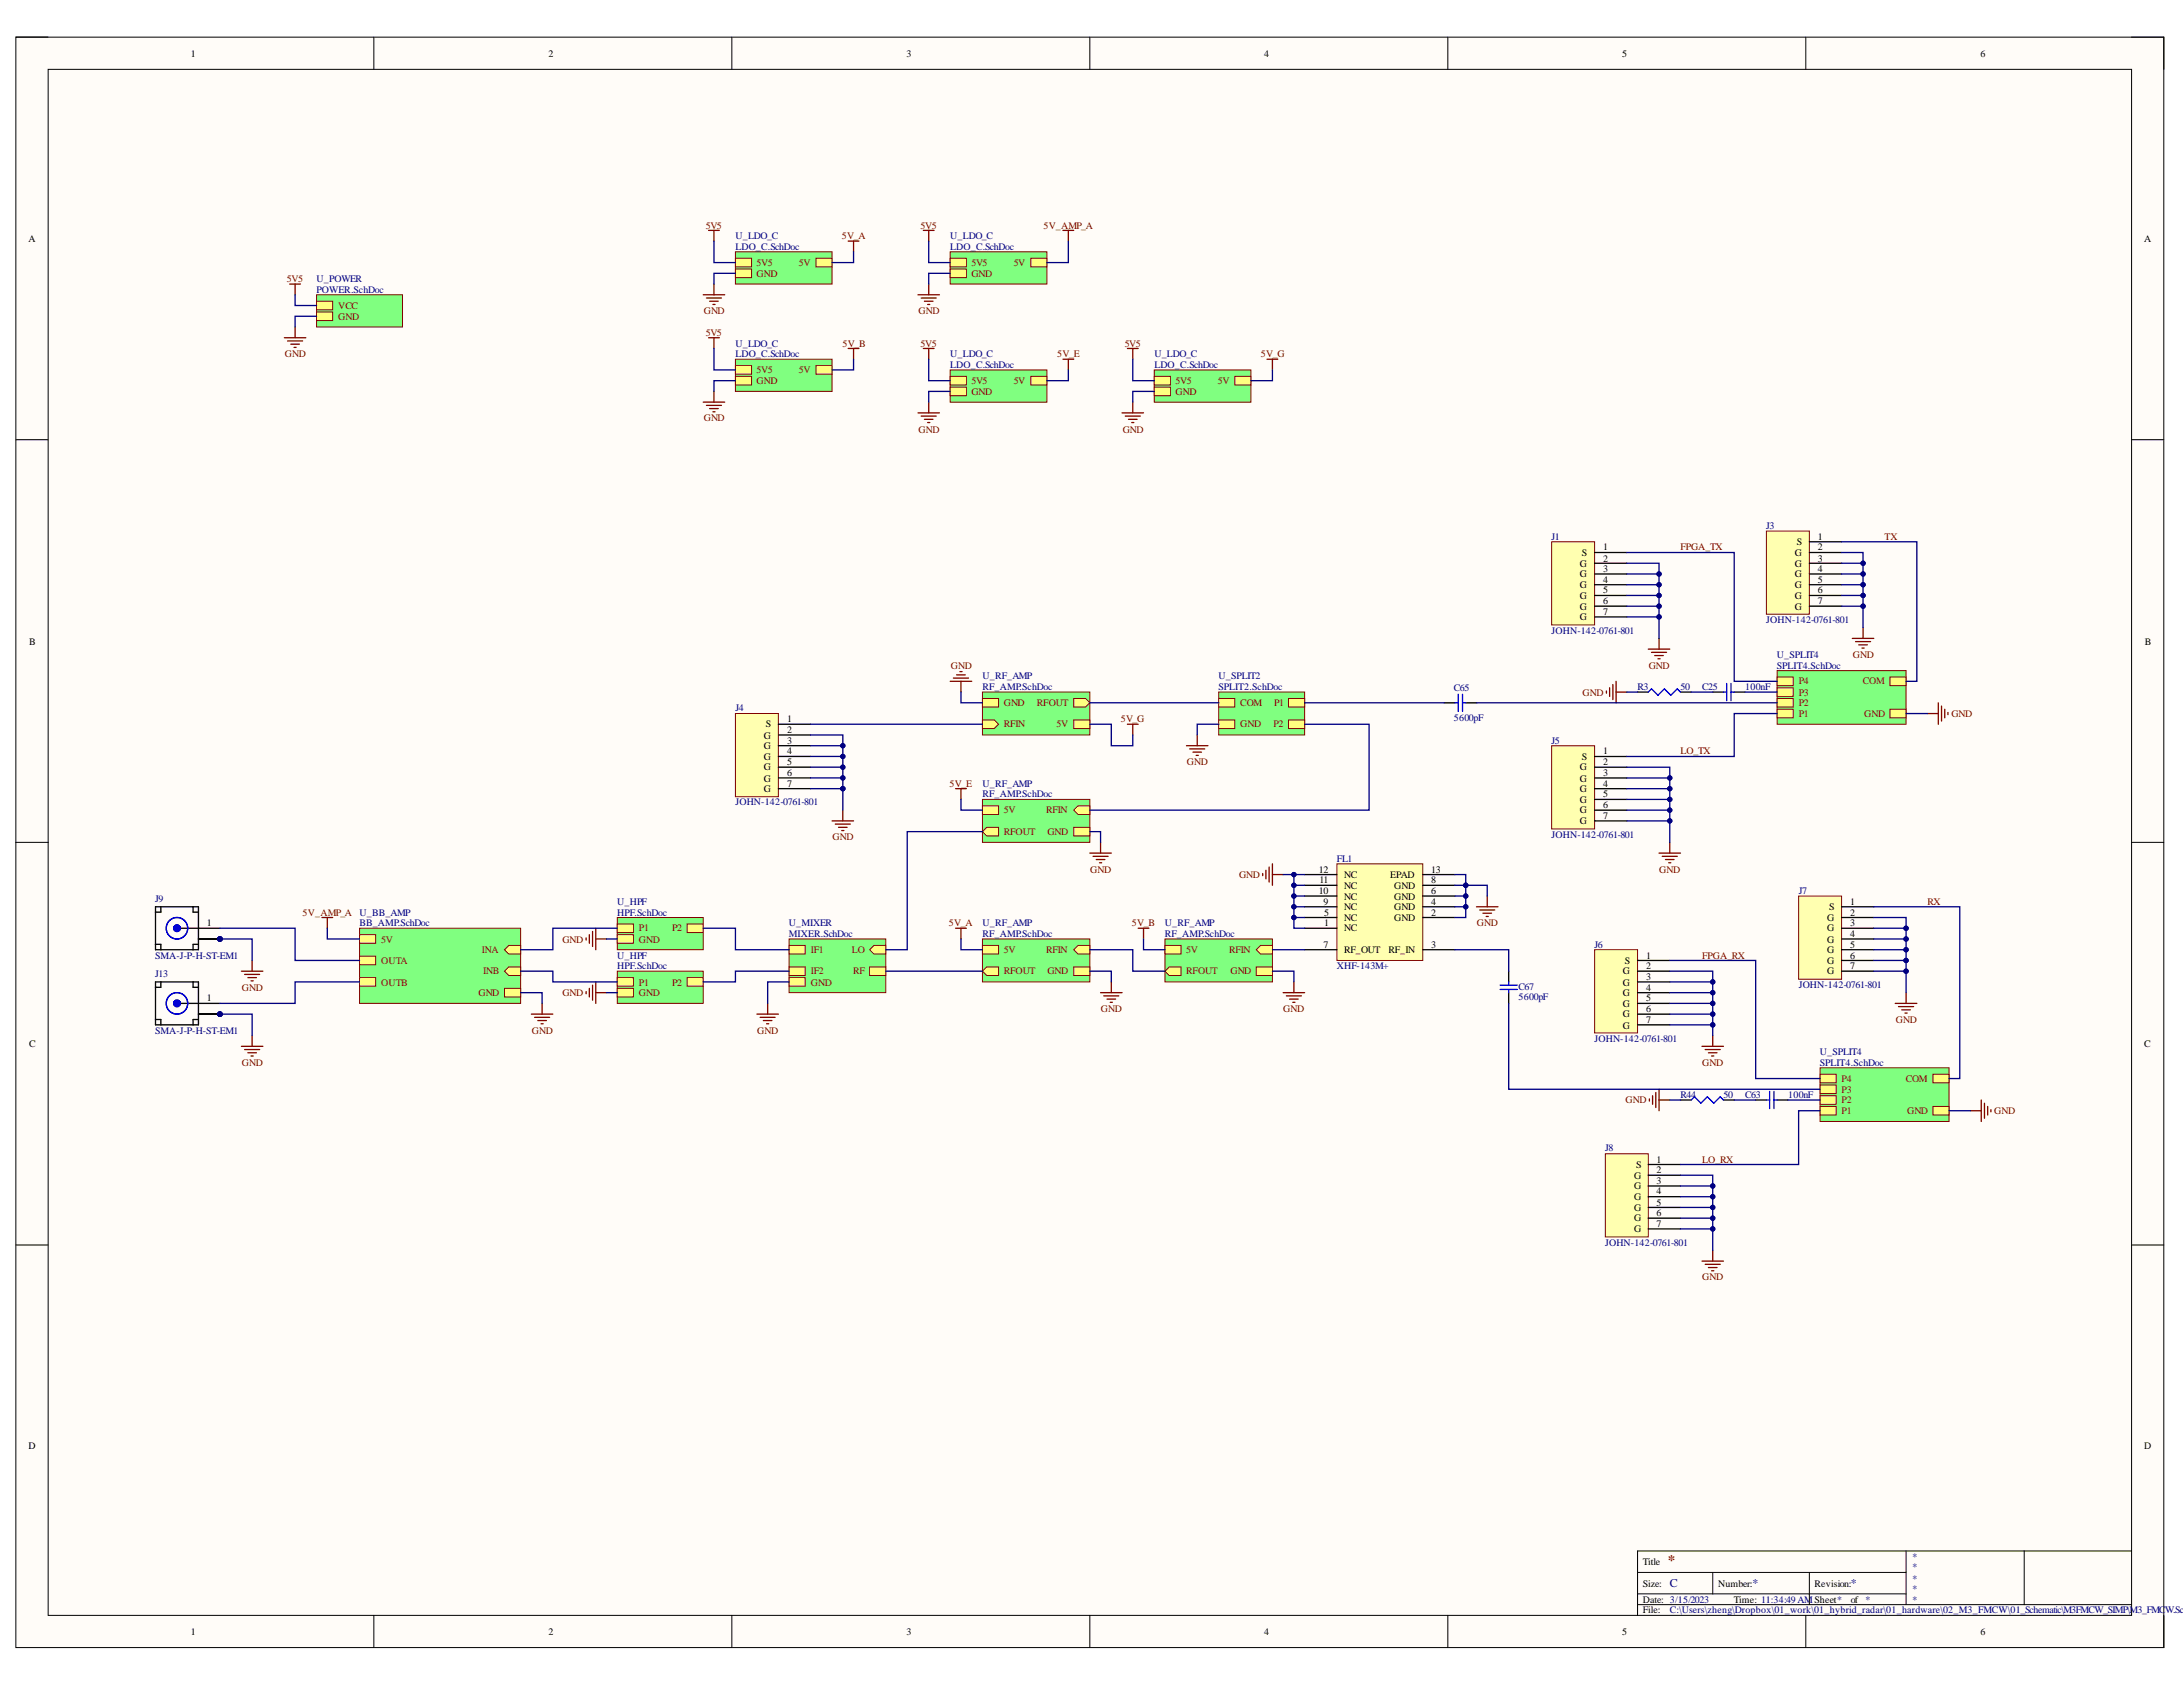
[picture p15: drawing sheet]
<svg xmlns="http://www.w3.org/2000/svg" width="279mm" height="216mm" viewBox="0 0 279 216" stroke-linecap="round" stroke-linejoin="round" font-family="sans-serif">
<defs><g id="words">
<text font-size="1.9" fill="#800000" x="213.5" y="200.3">*</text>
<g font-size="1.5" fill="#000080">
<text x="213.7" y="203.2">C</text>
<text x="224.3" y="203.2">*</text>
<text x="236.9" y="203.2">*</text>
</g>
<g font-size="1.3">
<text x="24.4" y="7.3">1</text>
<text x="70.2" y="7.3">2</text>
<text x="116" y="7.3">3</text>
<text x="161.8" y="7.3">4</text>
<text x="207.6" y="7.3">5</text>
<text x="253.5" y="7.3">6</text>
<text x="3.6" y="30.9">A</text>
<text x="274.4" y="30.9">A</text>
<text x="202.5" y="71.1">S</text>
<text x="205.2" y="70.4">1</text>
<text x="205.2" y="71.9">2</text>
<text x="229.7" y="71.1">G</text>
<text x="230" y="69.7">S</text>
<text x="232.7" y="69.1">1</text>
<text x="232.7" y="70.4">2</text>
<text x="232.7" y="71.9">3</text>
<text x="202.2" y="72.5">G</text>
<text x="202.2" y="73.9">G</text>
<text x="202.2" y="75.2">G</text>
<text x="202.2" y="76.6">G</text>
<text x="205.2" y="73.2">3</text>
<text x="205.2" y="74.6">4</text>
<text x="205.2" y="75.9">5</text>
<text x="205.2" y="77.4">6</text>
<text x="229.7" y="72.5">G</text>
<text x="229.7" y="73.9">G</text>
<text x="229.7" y="75.2">G</text>
<text x="229.7" y="76.6">G</text>
<text x="232.7" y="73.2">4</text>
<text x="232.7" y="74.6">5</text>
<text x="232.7" y="75.9">6</text>
<text x="232.7" y="77.4">7</text>
<text x="3.7" y="82.5">B</text>
<text x="202.2" y="78">G</text>
<text x="202.2" y="79.4">G</text>
<text x="205.2" y="78.7">7</text>
<text x="229.7" y="78">G</text>
<text x="274.5" y="82.5">B</text>
<text x="97.8" y="94.5">G</text>
<text x="97.8" y="95.9">G</text>
<text x="98" y="93.1">S</text>
<text x="100.7" y="92.4">1</text>
<text x="100.7" y="93.8">2</text>
<text x="100.7" y="95.2">3</text>
<text x="97.8" y="97.2">G</text>
<text x="97.8" y="98.6">G</text>
<text x="97.8" y="100">G</text>
<text x="97.8" y="101.4">G</text>
<text x="100.7" y="96.5">4</text>
<text x="100.7" y="97.9">5</text>
<text x="100.7" y="99.3">6</text>
<text x="100.7" y="100.7">7</text>
<text x="202.2" y="98.6">G</text>
<text x="202.2" y="100">G</text>
<text x="202.2" y="101.4">G</text>
<text x="202.5" y="97.2">S</text>
<text x="205.2" y="96.5">1</text>
<text x="205.2" y="97.9">2</text>
<text x="205.2" y="99.3">3</text>
<text x="205.2" y="100.7">4</text>
<text x="202.2" y="102.7">G</text>
<text x="202.2" y="104.1">G</text>
<text x="202.2" y="105.5">G</text>
<text x="205.2" y="102">5</text>
<text x="205.2" y="103.4">6</text>
<text x="205.2" y="104.8">7</text>
<text x="168.8" y="111.7">12</text>
<text x="168.9" y="113">11</text>
<text x="172" y="113.7">NC</text>
<text x="172" y="112.4">NC</text>
<text x="177.9" y="112.4">EPAD</text>
<text x="178.5" y="113.7">GND</text>
<text x="183.2" y="113">8</text>
<text x="183.2" y="111.7">13</text>
<text x="26.5" y="118.5">1</text>
<text x="168.8" y="114.4">10</text>
<text x="169.4" y="115.8">9</text>
<text x="169.5" y="117.2">5</text>
<text x="169.5" y="118.5">1</text>
<text x="172" y="116.5">NC</text>
<text x="172" y="115.1">NC</text>
<text x="172" y="117.9">NC</text>
<text x="172" y="119.2">NC</text>
<text x="178.5" y="117.9">GND</text>
<text x="178.5" y="116.5">GND</text>
<text x="178.5" y="115.1">GND</text>
<text x="183.2" y="117.2">2</text>
<text x="183.2" y="115.8">4</text>
<text x="183.2" y="114.4">6</text>
<text x="233.9" y="117.9">G</text>
<text x="233.9" y="119.2">G</text>
<text x="234.1" y="116.5">S</text>
<text x="236.8" y="115.8">1</text>
<text x="236.8" y="117.2">2</text>
<text x="236.8" y="118.5">3</text>
<text x="236.8" y="119.9">4</text>
<text x="169.4" y="121.3">7</text>
<text x="172" y="122">RF_OUT</text>
<text x="177.7" y="122">RF_IN</text>
<text x="183.2" y="121.3">3</text>
<text x="207.7" y="124.7">G</text>
<text x="208" y="123.4">S</text>
<text x="210.7" y="122.7">1</text>
<text x="210.7" y="124">2</text>
<text x="210.7" y="125.4">3</text>
<text x="233.9" y="120.6">G</text>
<text x="233.9" y="122">G</text>
<text x="233.9" y="123.4">G</text>
<text x="233.9" y="124.7">G</text>
<text x="236.8" y="121.3">5</text>
<text x="236.8" y="122.7">6</text>
<text x="236.8" y="124">7</text>
<text x="26.5" y="128.2">1</text>
<text x="207.7" y="126.1">G</text>
<text x="207.7" y="127.5">G</text>
<text x="207.7" y="128.8">G</text>
<text x="207.7" y="130.2">G</text>
<text x="207.7" y="131.6">G</text>
<text x="210.7" y="126.8">4</text>
<text x="210.7" y="128.2">5</text>
<text x="210.7" y="129.5">6</text>
<text x="210.7" y="130.9">7</text>
<text x="3.7" y="134">C</text>
<text x="274.4" y="134">C</text>
<text x="209.4" y="149.5">S</text>
<text x="212" y="148.8">1</text>
<text x="209.2" y="150.8">G</text>
<text x="209.2" y="152.2">G</text>
<text x="209.2" y="153.6">G</text>
<text x="209.2" y="155">G</text>
<text x="212" y="150.2">2</text>
<text x="212" y="151.5">3</text>
<text x="212" y="152.9">4</text>
<text x="212" y="154.3">5</text>
<text x="212" y="155.6">6</text>
<text x="209.2" y="156.3">G</text>
<text x="209.2" y="157.7">G</text>
<text x="212" y="157">7</text>
<text x="3.6" y="185.5">D</text>
<text x="274.4" y="185.5">D</text>
<text x="210.3" y="200.3">Title</text>
<text x="210.3" y="203.1">Size:</text>
<text x="219.9" y="203.1">Number:</text>
<text x="232.2" y="203.1">Revision:</text>
<text x="24.4" y="209.2">1</text>
<text x="70.2" y="209.2">2</text>
<text x="116" y="209.2">3</text>
<text x="161.8" y="209.2">4</text>
<text x="207.6" y="209.2">5</text>
<text x="210.3" y="205.1">Date: 3/15/2023</text>
<text x="210.3" y="206.5">File:</text>
<text x="221.9" y="205.1">Time: 11:34:49AM Sheet*</text>
<text x="236.9" y="205.1">of *</text>
<text x="253.5" y="209.2">6</text>
</g>
<g font-size="1.3" fill="#800000">
<text x="90.3" y="29.3">5V5</text>
<text x="117.8" y="29.3">5V5</text>
<text x="133.5" y="29.3">5V_AMP_A</text>
<text x="96.8" y="34.1">5V5</text>
<text x="96.8" y="35.4">GND</text>
<text x="102.3" y="34.1">5V</text>
<text x="107.7" y="30.6">5V_A</text>
<text x="124.3" y="34.1">5V5</text>
<text x="124.3" y="35.4">GND</text>
<text x="129.7" y="34.1">5V</text>
<text x="36.7" y="36.1">5V5</text>
<text x="43.3" y="40.9">GND</text>
<text x="43.3" y="39.6">VCC</text>
<text x="90.1" y="40.2">GND</text>
<text x="117.6" y="40.2">GND</text>
<text x="36.5" y="45.7">GND</text>
<text x="90.3" y="42.9">5V5</text>
<text x="96.8" y="47.8">5V5</text>
<text x="102.3" y="47.8">5V</text>
<text x="107.8" y="44.4">5V_B</text>
<text x="117.8" y="44.4">5V5</text>
<text x="135.3" y="45.7">5V_E</text>
<text x="143.9" y="44.4">5V5</text>
<text x="161.4" y="45.7">5V_G</text>
<text x="90.1" y="53.9">GND</text>
<text x="96.8" y="49.1">GND</text>
<text x="124.3" y="49.1">5V5</text>
<text x="124.3" y="50.6">GND</text>
<text x="129.7" y="49.1">5V</text>
<text x="150.5" y="49.1">5V5</text>
<text x="150.5" y="50.6">GND</text>
<text x="155.9" y="49.1">5V</text>
<text x="117.6" y="55.4">GND</text>
<text x="143.7" y="55.4">GND</text>
<text x="215.1" y="70.4">FPGA_TX</text>
<text x="241.2" y="69.1">TX</text>
<text x="121.7" y="85.6">GND</text>
<text x="202.6" y="89">GND</text>
<text x="211" y="85.6">GND</text>
<text x="230.2" y="89">P3</text>
<text x="230.2" y="87.6">P4</text>
<text x="237.1" y="84.2">GND</text>
<text x="238.4" y="87.6">COM</text>
<text x="128.5" y="93.1">RFIN</text>
<text x="128.5" y="90.4">GND</text>
<text x="132.7" y="90.4">RFOUT</text>
<text x="135.2" y="93.1">5V</text>
<text x="143.4" y="92.4">5V_G</text>
<text x="158.7" y="90.4">COM</text>
<text x="158.7" y="93.1">GND</text>
<text x="163" y="93.1">P2</text>
<text x="163.1" y="90.4">P1</text>
<text x="230.2" y="91.7">P1</text>
<text x="230.2" y="90.4">P2</text>
<text x="238.6" y="91.7">GND</text>
<text x="249.8" y="91.7">GND</text>
<text x="121.5" y="100.7">5V_E</text>
<text x="151.9" y="97.9">GND</text>
<text x="215.1" y="96.5">LO_TX</text>
<text x="106.6" y="107.5">GND</text>
<text x="128.5" y="104.1">5V</text>
<text x="128.5" y="106.9">RFOUT</text>
<text x="133.9" y="104.1">RFIN</text>
<text x="134.1" y="106.9">GND</text>
<text x="139.5" y="111.7">GND</text>
<text x="158.6" y="112.4">GND</text>
<text x="212.4" y="111.7">GND</text>
<text x="38.7" y="117.2">5V_AMP_A</text>
<text x="81.8" y="119.2">P1</text>
<text x="86" y="119.2">P2</text>
<text x="121.5" y="118.5">5V_A</text>
<text x="144.9" y="118.5">5V_B</text>
<text x="189" y="118.5">GND</text>
<text x="246.7" y="115.8">RX</text>
<text x="48.8" y="123.4">OUTA</text>
<text x="48.8" y="120.6">5V</text>
<text x="61.7" y="122">INA</text>
<text x="61.8" y="124.7">INB</text>
<text x="72" y="120.6">GND</text>
<text x="81.8" y="120.6">GND</text>
<text x="103.8" y="122">IF1</text>
<text x="103.8" y="124.7">IF2</text>
<text x="109" y="122">LO</text>
<text x="109.2" y="124.7">RF</text>
<text x="128.5" y="122">5V</text>
<text x="128.5" y="124.7">RFOUT</text>
<text x="133.9" y="122">RFIN</text>
<text x="134.1" y="124.7">GND</text>
<text x="151.8" y="122">5V</text>
<text x="151.8" y="124.7">RFOUT</text>
<text x="157.3" y="122">RFIN</text>
<text x="157.5" y="124.7">GND</text>
<text x="217.9" y="122.7">FPGA_RX</text>
<text x="31" y="126.8">GND</text>
<text x="48.8" y="126.1">OUTB</text>
<text x="61.2" y="127.5">GND</text>
<text x="72" y="127.5">GND</text>
<text x="81.8" y="126.1">P1</text>
<text x="81.8" y="127.5">GND</text>
<text x="86" y="126.1">P2</text>
<text x="103.8" y="126.1">GND</text>
<text x="140.9" y="129.5">GND</text>
<text x="164.2" y="129.5">GND</text>
<text x="242.6" y="130.9">GND</text>
<text x="31" y="136.4">GND</text>
<text x="68.1" y="132.3">GND</text>
<text x="96.9" y="132.3">GND</text>
<text x="217.9" y="136.4">GND</text>
<text x="208.1" y="141.2">GND</text>
<text x="235.7" y="142.6">P1</text>
<text x="235.7" y="141.2">P2</text>
<text x="235.7" y="139.8">P3</text>
<text x="235.7" y="138.5">P4</text>
<text x="243.9" y="138.5">COM</text>
<text x="244.1" y="142.6">GND</text>
<text x="255.2" y="142.6">GND</text>
<text x="217.9" y="148.8">LO_RX</text>
<text x="217.9" y="163.8">GND</text>
</g>
<g font-size="1.3" fill="#000080">
<text x="94.1" y="30.6">U_LDO_C</text>
<text x="94.1" y="32">LDO_C.SchDoc</text>
<text x="121.6" y="30.6">U_LDO_C</text>
<text x="121.6" y="32">LDO_C.SchDoc</text>
<text x="40.5" y="36.1">U_POWER</text>
<text x="40.5" y="37.5">POWER.SchDoc</text>
<text x="94.1" y="44.4">U_LDO_C</text>
<text x="94.1" y="45.7">LDO_C.SchDoc</text>
<text x="121.6" y="45.7">U_LDO_C</text>
<text x="121.6" y="47.1">LDO_C.SchDoc</text>
<text x="147.8" y="45.7">U_LDO_C</text>
<text x="147.8" y="47.1">LDO_C.SchDoc</text>
<text x="198.6" y="69.1">J1</text>
<text x="226.1" y="67.7">J3</text>
<text x="198.6" y="81.1">JOHN-142-0761-801</text>
<text x="226.1" y="79.7">JOHN-142-0761-801</text>
<text x="125.8" y="86.9">U_RF_AMP</text>
<text x="125.8" y="88.3">RF_AMP.SchDoc</text>
<text x="156" y="86.9">U_SPLIT2</text>
<text x="156" y="88.3">SPLIT2.SchDoc</text>
<text x="186.1" y="88.4">C65</text>
<text x="209.6" y="88.3">R3</text>
<text x="215.1" y="88.3">50</text>
<text x="217.9" y="88.3">C25</text>
<text x="223.4" y="88.3">100nF</text>
<text x="227.4" y="84.2">U_SPLIT4</text>
<text x="227.4" y="85.6">SPLIT4.SchDoc</text>
<text x="94.1" y="91.1">J4</text>
<text x="186.1" y="92.3">5600pF</text>
<text x="198.6" y="95.2">J5</text>
<text x="125.8" y="100.7">U_RF_AMP</text>
<text x="94.1" y="103.1">JOHN-142-0761-801</text>
<text x="125.8" y="102">RF_AMP.SchDoc</text>
<text x="198.6" y="107.2">JOHN-142-0761-801</text>
<text x="171.1" y="110.3">FL1</text>
<text x="19.9" y="115.5">J9</text>
<text x="46" y="117.2">U_BB_AMP</text>
<text x="46" y="118.5">BB_AMP.SchDoc</text>
<text x="79" y="115.8">U_HPF</text>
<text x="79" y="117.2">HPF.SchDoc</text>
<text x="101" y="118.5">U_MIXER</text>
<text x="101" y="119.9">MIXER.SchDoc</text>
<text x="125.8" y="118.5">U_RF_AMP</text>
<text x="125.8" y="119.9">RF_AMP.SchDoc</text>
<text x="149.1" y="118.5">U_RF_AMP</text>
<text x="149.1" y="119.9">RF_AMP.SchDoc</text>
<text x="230.2" y="114.4">J7</text>
<text x="19.9" y="122.7">SMA-J-P-H-ST-EM1</text>
<text x="19.9" y="125">J13</text>
<text x="79" y="122.7">U_HPF</text>
<text x="79" y="124">HPF.SchDoc</text>
<text x="171.1" y="124">XHF-143M+</text>
<text x="204.1" y="121.3">J6</text>
<text x="194.4" y="126.6">C67</text>
<text x="194.4" y="128">5600pF</text>
<text x="230.2" y="126.5">JOHN-142-0761-801</text>
<text x="19.9" y="132.3">SMA-J-P-H-ST-EM1</text>
<text x="204.1" y="133.3">JOHN-142-0761-801</text>
<text x="232.9" y="135">U_SPLIT4</text>
<text x="232.9" y="136.4">SPLIT4.SchDoc</text>
<text x="215.1" y="140.5">R44</text>
<text x="220.6" y="140.5">50</text>
<text x="223.4" y="140.5">C63</text>
<text x="228.9" y="140.5">100nF</text>
<text x="205.4" y="147.4">J8</text>
<text x="205.4" y="159.5">JOHN-142-0761-801</text>
<text x="244.7" y="199.6">*</text>
<text x="244.7" y="201">*</text>
<text x="244.7" y="202.4">*</text>
<text x="244.7" y="203.8">*</text>
<text x="213.7" y="206.5">C:\Users\zheng\Dropbox\01_work\01_hybrid_radar\01_hardware\02_M3_FMCW\01_Schematic\M3FMCW_SIMP\M3_FMC</text>
<text x="244.7" y="205.1">*</text>
<text x="277.1" y="206.5">W.SchD</text>
</g>
</g></defs>
<path d="M2 4.8h274.9v206.1h-274.9z" fill-rule="evenodd" fill="#fffcf8"/>
<path d="M2 4.8h274.9v206.1h-274.9z" fill="none" stroke="#000" stroke-width=".13"/>
<path d="M6.2 8.9h266.6v197.8h-266.6z" fill-rule="evenodd" fill="#fffcf8"/>
<g fill="none" stroke="#000" stroke-width=".13">
<path d="M2 4.7h4.2M6.2 8.9h266.6v197.8h-266.6zM47.8 4.7v4.2M93.7 4.7v4.2M139.5 4.7v4.2M185.3 4.8v4.1M231.1 4.8v4.1M272.8 4.8h4.1v4.1M2 56.3h4.2M272.8 56.3h4.1M2 107.8h4.2M272.8 107.8h4.1"/>
<path d="M2 159.3h4.2M272.8 159.3h4.1M244 198.5v6.9M259.1 198.5v6.9M272.8 198.5h-63.2v8.2M47.8 206.7v4.2M93.7 206.7v4.2M139.5 206.7v4.2M185.3 206.7v4.2M209.6 201.2h34.4M209.6 205.4h63.2M209.6 204h34.4"/>
<path d="M219.2 201.2v2.8M231.1 206.7v4.2M231.6 201.2v4.2M276.9 206.7v4.2"/>
</g>
<path d="M94.1 32.2h12.4v4.2h-12.4z" fill-rule="evenodd" fill="#80ff80"/>
<path d="M94.1 32.2h12.4v4.2h-12.4z" fill="none" stroke="#800000" stroke-width=".13"/>
<path d="M104.4 33.1h2.1v1.1h-2.1z" fill-rule="evenodd" fill="#ffff80"/>
<path d="M104.4 33.1h2.1v1.1h-2.1z" fill="none" stroke="#800000" stroke-width=".13"/>
<path d="M94.1 33.1h2.1v1.1h-2.1z" fill-rule="evenodd" fill="#ffff80"/>
<path d="M94.1 33.1h2.1v1.1h-2.1z" fill="none" stroke="#800000" stroke-width=".13"/>
<path d="M94.1 34.4h2.1v1.1h-2.1z" fill-rule="evenodd" fill="#ffff80"/>
<path d="M94.1 34.4h2.1v1.1h-2.1z" fill="none" stroke="#800000" stroke-width=".13"/>
<path d="M40.5 37.7h11v4.1h-11z" fill-rule="evenodd" fill="#80ff80"/>
<path d="M40.5 37.7h11v4.1h-11z" fill="none" stroke="#800000" stroke-width=".13"/>
<path d="M40.5 39.9h2.1v1.1h-2.1z" fill-rule="evenodd" fill="#ffff80"/>
<path d="M40.5 39.9h2.1v1.1h-2.1z" fill="none" stroke="#800000" stroke-width=".13"/>
<path d="M40.5 38.6h2.1v1.1h-2.1z" fill-rule="evenodd" fill="#ffff80"/>
<path d="M40.5 38.6h2.1v1.1h-2.1z" fill="none" stroke="#800000" stroke-width=".13"/>
<path d="M37.1 36.4h1.4M37.8 36.4v1.3M36.4 43.2h2.7M36.8 43.6h1.9M37.2 44h1.1M37.6 44.5h.3M37.8 41.8v1.4" fill="none" stroke="#800000" stroke-width=".17"/>
<path d="M94.1 46h12.4v4.1h-12.4z" fill-rule="evenodd" fill="#80ff80"/>
<path d="M94.1 46h12.4v4.1h-12.4z" fill="none" stroke="#800000" stroke-width=".13"/>
<path d="M104.4 46.8h2.1v1.1h-2.1z" fill-rule="evenodd" fill="#ffff80"/>
<path d="M104.4 46.8h2.1v1.1h-2.1z" fill="none" stroke="#800000" stroke-width=".13"/>
<path d="M94.1 46.8h2.1v1.1h-2.1z" fill-rule="evenodd" fill="#ffff80"/>
<path d="M94.1 46.8h2.1v1.1h-2.1z" fill="none" stroke="#800000" stroke-width=".13"/>
<path d="M94.1 48.2h2.1v1.1h-2.1z" fill-rule="evenodd" fill="#ffff80"/>
<path d="M94.1 48.2h2.1v1.1h-2.1z" fill="none" stroke="#800000" stroke-width=".13"/>
<g fill="none" stroke="#800000" stroke-width=".17">
<path d="M90 37.7h2.8M90.4 38.1h1.9M90.7 29.5h1.4M90.8 38.6h1.1M91.2 39h.3M91.4 29.5v1.4M91.4 36.4v1.3M108.6 30.9h1.3M109.2 30.9v1.3M90 51.5h2.8M90.4 51.9h1.9M90.7 43.2h1.4"/>
<path d="M90.8 52.3h1.1M91.2 52.7h.3M91.4 43.2v1.4M91.4 50.1v1.4M108.6 44.6h1.3M109.2 44.6v1.4"/>
</g>
<path d="M101 120.2h12.4v6.8h-12.4z" fill-rule="evenodd" fill="#80ff80"/>
<path d="M101 120.2h12.4v6.8h-12.4z" fill="none" stroke="#800000" stroke-width=".13"/>
<path d="M101 121h2.1v1.1h-2.1z" fill-rule="evenodd" fill="#ffff80"/>
<path d="M101 121h2.1v1.1h-2.1z" fill="none" stroke="#800000" stroke-width=".13"/>
<path d="M101 123.7h2.1v1.1h-2.1z" fill-rule="evenodd" fill="#ffff80"/>
<path d="M101 123.7h2.1v1.1h-2.1z" fill="none" stroke="#800000" stroke-width=".13"/>
<path d="M111.3 121.5l.6-.5h1.5v1.1h-1.5z" fill-rule="evenodd" fill="#ffff80"/>
<path d="M111.3 121.5l.6-.5h1.5v1.1h-1.5z" fill="none" stroke="#800000" stroke-width=".13"/>
<path d="M111.3 123.7h2.1v1.1h-2.1z" fill-rule="evenodd" fill="#ffff80"/>
<path d="M111.3 123.7h2.1v1.1h-2.1z" fill="none" stroke="#800000" stroke-width=".13"/>
<path d="M101 125.1h2.1v1.1h-2.1z" fill-rule="evenodd" fill="#ffff80"/>
<path d="M101 125.1h2.1v1.1h-2.1z" fill="none" stroke="#800000" stroke-width=".13"/>
<path d="M46 118.8h20.6v9.6h-20.6z" fill-rule="evenodd" fill="#80ff80"/>
<path d="M46 118.8h20.6v9.6h-20.6z" fill="none" stroke="#800000" stroke-width=".13"/>
<path d="M46 122.4h2.1v1.1h-2.1z" fill-rule="evenodd" fill="#ffff80"/>
<path d="M46 122.4h2.1v1.1h-2.1z" fill="none" stroke="#800000" stroke-width=".13"/>
<path d="M46 125.1h2.1v1.1h-2.1z" fill-rule="evenodd" fill="#ffff80"/>
<path d="M46 125.1h2.1v1.1h-2.1z" fill="none" stroke="#800000" stroke-width=".13"/>
<path d="M64.6 121.5l.5-.5h1.5v1.1h-1.5z" fill-rule="evenodd" fill="#ffff80"/>
<path d="M64.6 121.5l.5-.5h1.5v1.1h-1.5z" fill="none" stroke="#800000" stroke-width=".13"/>
<path d="M64.6 124.3l.5-.6h1.5v1.1h-1.5z" fill-rule="evenodd" fill="#ffff80"/>
<path d="M64.6 124.3l.5-.6h1.5v1.1h-1.5z" fill="none" stroke="#800000" stroke-width=".13"/>
<path d="M46 119.6h2.1v1.1h-2.1z" fill-rule="evenodd" fill="#ffff80"/>
<path d="M46 119.6h2.1v1.1h-2.1z" fill="none" stroke="#800000" stroke-width=".13"/>
<path d="M64.6 126.5h2v1.1h-2z" fill-rule="evenodd" fill="#ffff80"/>
<path d="M64.6 126.5h2v1.1h-2z" fill="none" stroke="#800000" stroke-width=".13"/>
<path d="M68 129.8h2.8M68.4 130.2h1.9M68.8 130.6h1.1M69.2 131h.3M69.4 128.4v1.4" fill="none" stroke="#800000" stroke-width=".17"/>
<path d="M121.6 32.2h12.4v4.2h-12.4z" fill-rule="evenodd" fill="#80ff80"/>
<path d="M121.6 32.2h12.4v4.2h-12.4z" fill="none" stroke="#800000" stroke-width=".13"/>
<path d="M131.9 33.1h2.1v1.1h-2.1z" fill-rule="evenodd" fill="#ffff80"/>
<path d="M131.9 33.1h2.1v1.1h-2.1z" fill="none" stroke="#800000" stroke-width=".13"/>
<path d="M121.6 33.1h2.1v1.1h-2.1z" fill-rule="evenodd" fill="#ffff80"/>
<path d="M121.6 33.1h2.1v1.1h-2.1z" fill="none" stroke="#800000" stroke-width=".13"/>
<path d="M121.6 34.4h2.1v1.1h-2.1z" fill-rule="evenodd" fill="#ffff80"/>
<path d="M121.6 34.4h2.1v1.1h-2.1z" fill="none" stroke="#800000" stroke-width=".13"/>
<path d="M117.5 37.7h2.7M117.9 38.1h1.9M118.2 29.5h1.4M118.3 38.6h1.1M118.7 39h.3M118.9 29.5v1.4M118.9 36.4v1.3M136.1 29.5h1.3M136.7 29.5v1.4M41.2 117.4h1.4M41.9 117.4v1.4" fill="none" stroke="#800000" stroke-width=".17"/>
<circle cx="28.1" cy="120.2" r=".28" fill="#000080"/>
<circle cx="28.1" cy="120.2" r=".28" fill="none" stroke="#000080" stroke-width=".13"/>
<circle cx="28.1" cy="120.2" r=".28" fill="#000080"/>
<circle cx="28.1" cy="120.2" r=".28" fill="none" stroke="#000080" stroke-width=".13"/>
<circle cx="28.1" cy="120.2" r=".28" fill="#000080"/>
<circle cx="28.1" cy="120.2" r=".28" fill="none" stroke="#000080" stroke-width=".13"/>
<circle cx="28.1" cy="120.2" r=".28" fill="#000080"/>
<circle cx="28.1" cy="120.2" r=".28" fill="none" stroke="#000080" stroke-width=".13"/>
<path d="M19.9 116h5.5v5.5h-5.5zM20.6 116v.7h-.7M22.7 118.8h2.7M24.7 116v.7h.7M19.9 120.9h.7v.6M25.4 120.9h-.7v.6M25.4 120.2h2.7" fill="none" stroke="#000" stroke-width=".17"/>
<circle cx="22.7" cy="118.8" r="1.37" fill="none" stroke="#00f" stroke-width=".17"/>
<circle cx="22.7" cy="118.8" r=".16" fill="none" stroke="#00f" stroke-width=".68"/>
<circle cx="28.1" cy="120.2" r=".28" fill="#000080"/>
<circle cx="28.1" cy="120.2" r=".28" fill="none" stroke="#000080" stroke-width=".13"/>
<path d="M25.4 120.2h2.7" fill="none" stroke="#000" stroke-width=".17"/>
<circle cx="28.1" cy="120.2" r=".28" fill="#000080"/>
<circle cx="28.1" cy="120.2" r=".28" fill="none" stroke="#000080" stroke-width=".13"/>
<path d="M25.4 120.2h2.7" fill="none" stroke="#000" stroke-width=".17"/>
<circle cx="28.1" cy="120.2" r=".28" fill="#000080"/>
<circle cx="28.1" cy="120.2" r=".28" fill="none" stroke="#000080" stroke-width=".13"/>
<path d="M25.4 120.2h2.7" fill="none" stroke="#000" stroke-width=".17"/>
<circle cx="28.1" cy="120.2" r=".28" fill="#000080"/>
<circle cx="28.1" cy="120.2" r=".28" fill="none" stroke="#000080" stroke-width=".13"/>
<path d="M25.4 118.8h2.7" fill="none" stroke="#000" stroke-width=".17"/>
<circle cx="28.1" cy="129.8" r=".28" fill="#000080"/>
<circle cx="28.1" cy="129.8" r=".28" fill="none" stroke="#000080" stroke-width=".13"/>
<circle cx="28.1" cy="129.8" r=".28" fill="#000080"/>
<circle cx="28.1" cy="129.8" r=".28" fill="none" stroke="#000080" stroke-width=".13"/>
<circle cx="28.1" cy="129.8" r=".28" fill="#000080"/>
<circle cx="28.1" cy="129.8" r=".28" fill="none" stroke="#000080" stroke-width=".13"/>
<circle cx="28.1" cy="129.8" r=".28" fill="#000080"/>
<circle cx="28.1" cy="129.8" r=".28" fill="none" stroke="#000080" stroke-width=".13"/>
<path d="M19.9 130.5h.7v.7M19.9 125.7h5.5v5.5h-5.5zM20.6 125.7v.7h-.7M22.7 128.4h2.7M24.7 125.7v.7h.7M25.4 130.5h-.7v.7M25.4 129.8h2.7" fill="none" stroke="#000" stroke-width=".17"/>
<circle cx="22.7" cy="128.4" r="1.37" fill="none" stroke="#00f" stroke-width=".17"/>
<circle cx="22.7" cy="128.4" r=".16" fill="none" stroke="#00f" stroke-width=".68"/>
<circle cx="28.1" cy="129.8" r=".28" fill="#000080"/>
<circle cx="28.1" cy="129.8" r=".28" fill="none" stroke="#000080" stroke-width=".13"/>
<path d="M25.4 129.8h2.7" fill="none" stroke="#000" stroke-width=".17"/>
<circle cx="28.1" cy="129.8" r=".28" fill="#000080"/>
<circle cx="28.1" cy="129.8" r=".28" fill="none" stroke="#000080" stroke-width=".13"/>
<path d="M25.4 129.8h2.7" fill="none" stroke="#000" stroke-width=".17"/>
<circle cx="28.1" cy="129.8" r=".28" fill="#000080"/>
<circle cx="28.1" cy="129.8" r=".28" fill="none" stroke="#000080" stroke-width=".13"/>
<path d="M25.4 129.8h2.7" fill="none" stroke="#000" stroke-width=".17"/>
<circle cx="28.1" cy="129.8" r=".28" fill="#000080"/>
<circle cx="28.1" cy="129.8" r=".28" fill="none" stroke="#000080" stroke-width=".13"/>
<path d="M25.4 128.4h2.7" fill="none" stroke="#000" stroke-width=".17"/>
<path d="M79 117.4h11v4.1h-11z" fill-rule="evenodd" fill="#80ff80"/>
<path d="M79 117.4h11v4.1h-11z" fill="none" stroke="#800000" stroke-width=".13"/>
<path d="M79 118.2h2.1v1.1h-2.1z" fill-rule="evenodd" fill="#ffff80"/>
<path d="M79 118.2h2.1v1.1h-2.1z" fill="none" stroke="#800000" stroke-width=".13"/>
<path d="M87.9 118.2h2.1v1.1h-2.1z" fill-rule="evenodd" fill="#ffff80"/>
<path d="M87.9 118.2h2.1v1.1h-2.1z" fill="none" stroke="#800000" stroke-width=".13"/>
<path d="M79 119.6h2.1v1.1h-2.1z" fill-rule="evenodd" fill="#ffff80"/>
<path d="M79 119.6h2.1v1.1h-2.1z" fill="none" stroke="#800000" stroke-width=".13"/>
<path d="M79 124.3h11v4.1h-11z" fill-rule="evenodd" fill="#80ff80"/>
<path d="M79 124.3h11v4.1h-11z" fill="none" stroke="#800000" stroke-width=".13"/>
<path d="M79 125.1h2.1v1.1h-2.1z" fill-rule="evenodd" fill="#ffff80"/>
<path d="M79 125.1h2.1v1.1h-2.1z" fill="none" stroke="#800000" stroke-width=".13"/>
<path d="M87.9 125.1h2.1v1.1h-2.1z" fill-rule="evenodd" fill="#ffff80"/>
<path d="M87.9 125.1h2.1v1.1h-2.1z" fill="none" stroke="#800000" stroke-width=".13"/>
<path d="M79 126.5h2.1v1.1h-2.1z" fill-rule="evenodd" fill="#ffff80"/>
<path d="M79 126.5h2.1v1.1h-2.1z" fill="none" stroke="#800000" stroke-width=".13"/>
<path d="M75.4 119.6v1.1M75.8 119.2v1.9M76.3 118.8v2.7M75 120v.3M75 126.9v.3M75.4 126.5v1.1M75.8 126.1v1.9M76.3 125.7v2.7M76.3 120.2h1.3M76.3 127h1.3" fill="none" stroke="#800000" stroke-width=".17"/>
<path d="M125.7 120.2h13.8v5.5h-13.8z" fill-rule="evenodd" fill="#80ff80"/>
<path d="M125.7 120.2h13.8v5.5h-13.8z" fill="none" stroke="#800000" stroke-width=".13"/>
<path d="M125.7 121h2.1v1.1h-2.1z" fill-rule="evenodd" fill="#ffff80"/>
<path d="M125.7 121h2.1v1.1h-2.1z" fill="none" stroke="#800000" stroke-width=".13"/>
<path d="M137.4 121.5l.6-.5h1.5v1.1h-1.5z" fill-rule="evenodd" fill="#ffff80"/>
<path d="M137.4 121.5l.6-.5h1.5v1.1h-1.5z" fill="none" stroke="#800000" stroke-width=".13"/>
<path d="M125.7 124.3l.6-.6h1.5v1.1h-1.5z" fill-rule="evenodd" fill="#ffff80"/>
<path d="M125.7 124.3l.6-.6h1.5v1.1h-1.5z" fill="none" stroke="#800000" stroke-width=".13"/>
<path d="M137.4 123.7h2.1v1.1h-2.1z" fill-rule="evenodd" fill="#ffff80"/>
<path d="M137.4 123.7h2.1v1.1h-2.1z" fill="none" stroke="#800000" stroke-width=".13"/>
<path d="M149.1 120.2h13.8v5.5h-13.8z" fill-rule="evenodd" fill="#80ff80"/>
<path d="M149.1 120.2h13.8v5.5h-13.8z" fill="none" stroke="#800000" stroke-width=".13"/>
<path d="M149.1 121h2.1v1.1h-2.1z" fill-rule="evenodd" fill="#ffff80"/>
<path d="M149.1 121h2.1v1.1h-2.1z" fill="none" stroke="#800000" stroke-width=".13"/>
<path d="M160.8 121.5l.5-.5h1.6v1.1h-1.6z" fill-rule="evenodd" fill="#ffff80"/>
<path d="M160.8 121.5l.5-.5h1.6v1.1h-1.6z" fill="none" stroke="#800000" stroke-width=".13"/>
<path d="M149.1 124.3l.6-.6h1.5v1.1h-1.5z" fill-rule="evenodd" fill="#ffff80"/>
<path d="M149.1 124.3l.6-.6h1.5v1.1h-1.5z" fill="none" stroke="#800000" stroke-width=".13"/>
<path d="M160.8 123.7h2.1v1.1h-2.1z" fill-rule="evenodd" fill="#ffff80"/>
<path d="M160.8 123.7h2.1v1.1h-2.1z" fill="none" stroke="#800000" stroke-width=".13"/>
<g fill="none" stroke="#800000" stroke-width=".17">
<path d="M122.3 118.8h1.4M123 118.8v1.4M145.7 118.8h1.3M146.4 118.8v1.4M30.9 124.3h2.7M30.9 133.9h2.7M31.3 124.7h1.9M31.3 134.3h1.9M31.7 125.1h1.1M31.7 134.7h1.1M32.1 125.5h.3M32.1 135.1h.3"/>
<path d="M32.3 122.9v1.4M32.3 132.5v1.4M96.9 129.8h2.7M97.3 130.2h1.9M97.7 130.6h1.1M98.1 131h.3M98.3 128.4v1.4M140.9 127h2.7M141.3 127.5h1.9M141.7 127.9h1.1M142.1 128.3h.3M142.2 125.7v1.3"/>
<path d="M164.2 127h2.8M164.6 127.5h2M165.1 127.9h1.1M165.5 128.3h.2M165.6 125.7v1.3"/>
</g>
<path d="M171.1 110.6h11v12.3h-11z" fill-rule="evenodd" fill="#ffffb0"/>
<path d="M171.1 110.6h11v12.3h-11z" fill="none" stroke="#800000" stroke-width=".13"/>
<g fill="none" stroke="#000" stroke-width=".17">
<path d="M167 113.3h4.1M167 117.4h4.1M167 116h4.1M167 114.7h4.1M167 111.9h4.1M167 118.8h4.1M182.1 113.3h4.1M182.1 117.4h4.1M182.1 116h4.1M182.1 114.7h4.1M182.1 111.9h4.1M167 121.5h4.1"/>
<path d="M182.1 121.5h4.1"/>
</g>
<path d="M227.5 85.8h16.5v6.9h-16.5z" fill-rule="evenodd" fill="#80ff80"/>
<path d="M227.5 85.8h16.5v6.9h-16.5z" fill="none" stroke="#800000" stroke-width=".13"/>
<path d="M241.9 86.6h2.1v1.1h-2.1z" fill-rule="evenodd" fill="#ffff80"/>
<path d="M241.9 86.6h2.1v1.1h-2.1z" fill="none" stroke="#800000" stroke-width=".13"/>
<path d="M227.5 90.8h2v1.1h-2z" fill-rule="evenodd" fill="#ffff80"/>
<path d="M227.5 90.8h2v1.1h-2z" fill="none" stroke="#800000" stroke-width=".13"/>
<path d="M227.5 89.4h2v1.1h-2z" fill-rule="evenodd" fill="#ffff80"/>
<path d="M227.5 89.4h2v1.1h-2z" fill="none" stroke="#800000" stroke-width=".13"/>
<path d="M227.5 88h2v1.1h-2z" fill-rule="evenodd" fill="#ffff80"/>
<path d="M227.5 88h2v1.1h-2z" fill="none" stroke="#800000" stroke-width=".13"/>
<path d="M227.5 86.6h2v1.1h-2z" fill-rule="evenodd" fill="#ffff80"/>
<path d="M227.5 86.6h2v1.1h-2z" fill="none" stroke="#800000" stroke-width=".13"/>
<path d="M241.9 90.8h2.1v1.1h-2.1z" fill-rule="evenodd" fill="#ffff80"/>
<path d="M241.9 90.8h2.1v1.1h-2.1z" fill="none" stroke="#800000" stroke-width=".13"/>
<path d="M233 136.7h16.5v6.8h-16.5z" fill-rule="evenodd" fill="#80ff80"/>
<path d="M233 136.7h16.5v6.8h-16.5z" fill="none" stroke="#800000" stroke-width=".13"/>
<path d="M247.4 137.5h2.1v1.1h-2.1z" fill-rule="evenodd" fill="#ffff80"/>
<path d="M247.4 137.5h2.1v1.1h-2.1z" fill="none" stroke="#800000" stroke-width=".13"/>
<path d="M233 141.6h2v1.1h-2z" fill-rule="evenodd" fill="#ffff80"/>
<path d="M233 141.6h2v1.1h-2z" fill="none" stroke="#800000" stroke-width=".13"/>
<path d="M233 140.2h2v1.1h-2z" fill-rule="evenodd" fill="#ffff80"/>
<path d="M233 140.2h2v1.1h-2z" fill="none" stroke="#800000" stroke-width=".13"/>
<path d="M233 138.9h2v1.1h-2z" fill-rule="evenodd" fill="#ffff80"/>
<path d="M233 138.9h2v1.1h-2z" fill="none" stroke="#800000" stroke-width=".13"/>
<path d="M233 137.5h2v1.1h-2z" fill-rule="evenodd" fill="#ffff80"/>
<path d="M233 137.5h2v1.1h-2z" fill="none" stroke="#800000" stroke-width=".13"/>
<path d="M247.4 141.6h2.1v1.1h-2.1z" fill-rule="evenodd" fill="#ffff80"/>
<path d="M247.4 141.6h2.1v1.1h-2.1z" fill="none" stroke="#800000" stroke-width=".13"/>
<g fill="none" stroke="#800000" stroke-width=".17">
<path d="M205.6 88.4v.3M206 88v1.1M206.4 87.6v1.9M206.8 87.2v2.7M206.8 88.6h1.4M246.7 91.3h1.4M248.1 89.9v2.8M248.5 90.4v1.9M248.9 90.8v1.1M249.3 91.2v.3M161.6 111.8v.3M162 111.4v1.1"/>
<path d="M162.4 111v1.9M162.9 110.6v2.7M162.9 111.9h1.3M211.9 139.8v1.9M212.3 139.4v2.8M211.1 140.6v.3M211.5 140.2v1.1M212.3 140.8h1.4M252.2 142.2h1.4M253.6 140.8v2.7M254 141.2v1.9M254.4 141.6v1.1"/>
<path d="M254.8 142v.3"/>
</g>
<path d="M125.7 102.3h13.8v5.5h-13.8z" fill-rule="evenodd" fill="#80ff80"/>
<path d="M125.7 102.3h13.8v5.5h-13.8z" fill="none" stroke="#800000" stroke-width=".13"/>
<path d="M125.7 103.1h2.1v1.1h-2.1z" fill-rule="evenodd" fill="#ffff80"/>
<path d="M125.7 103.1h2.1v1.1h-2.1z" fill="none" stroke="#800000" stroke-width=".13"/>
<path d="M137.4 103.7l.6-.6h1.5v1.1h-1.5z" fill-rule="evenodd" fill="#ffff80"/>
<path d="M137.4 103.7l.6-.6h1.5v1.1h-1.5z" fill="none" stroke="#800000" stroke-width=".13"/>
<path d="M125.7 106.4l.6-.5h1.5v1.1h-1.5z" fill-rule="evenodd" fill="#ffff80"/>
<path d="M125.7 106.4l.6-.5h1.5v1.1h-1.5z" fill="none" stroke="#800000" stroke-width=".13"/>
<path d="M137.4 105.9h2.1v1.1h-2.1z" fill-rule="evenodd" fill="#ffff80"/>
<path d="M137.4 105.9h2.1v1.1h-2.1z" fill="none" stroke="#800000" stroke-width=".13"/>
<path d="M122.3 100.9h1.4M123 100.9v1.4" fill="none" stroke="#800000" stroke-width=".17"/>
<path d="M121.6 47.3h12.4v4.2h-12.4z" fill-rule="evenodd" fill="#80ff80"/>
<path d="M121.6 47.3h12.4v4.2h-12.4z" fill="none" stroke="#800000" stroke-width=".13"/>
<path d="M131.9 48.2h2.1v1.1h-2.1z" fill-rule="evenodd" fill="#ffff80"/>
<path d="M131.9 48.2h2.1v1.1h-2.1z" fill="none" stroke="#800000" stroke-width=".13"/>
<path d="M121.6 48.2h2.1v1.1h-2.1z" fill-rule="evenodd" fill="#ffff80"/>
<path d="M121.6 48.2h2.1v1.1h-2.1z" fill="none" stroke="#800000" stroke-width=".13"/>
<path d="M121.6 49.5h2.1v1.1h-2.1z" fill-rule="evenodd" fill="#ffff80"/>
<path d="M121.6 49.5h2.1v1.1h-2.1z" fill="none" stroke="#800000" stroke-width=".13"/>
<g fill="none" stroke="#800000" stroke-width=".17">
<path d="M117.5 52.8h2.7M117.9 53.3h1.9M118.2 44.6h1.4M118.3 53.7h1.1M118.7 54.1h.3M118.9 44.6v1.4M118.9 51.5v1.3M136.1 46h1.3M136.7 46v1.3M139.5 109.2h2.7M139.9 109.6h1.9M140.3 110h1.1"/>
<path d="M140.7 110.4h.3M140.9 107.8v1.4"/>
</g>
<path d="M125.7 88.6h13.8v5.5h-13.8z" fill-rule="evenodd" fill="#80ff80"/>
<path d="M125.7 88.6h13.8v5.5h-13.8z" fill="none" stroke="#800000" stroke-width=".13"/>
<path d="M137.4 92.1h2.1v1.1h-2.1z" fill-rule="evenodd" fill="#ffff80"/>
<path d="M137.4 92.1h2.1v1.1h-2.1z" fill="none" stroke="#800000" stroke-width=".13"/>
<path d="M125.7 92.1h1.6l.5 .6-.5 .5h-1.6z" fill-rule="evenodd" fill="#ffff80"/>
<path d="M125.7 92.1h1.6l.5 .6-.5 .5h-1.6z" fill="none" stroke="#800000" stroke-width=".13"/>
<path d="M137.4 89.4h1.5l.6 .5-.6 .6h-1.5z" fill-rule="evenodd" fill="#ffff80"/>
<path d="M137.4 89.4h1.5l.6 .5-.6 .6h-1.5z" fill="none" stroke="#800000" stroke-width=".13"/>
<path d="M125.7 89.4h2.1v1.1h-2.1z" fill-rule="evenodd" fill="#ffff80"/>
<path d="M125.7 89.4h2.1v1.1h-2.1z" fill="none" stroke="#800000" stroke-width=".13"/>
<path d="M121.6 87.2h2.8M122 86.8h2M122.4 86.4h1.1M122.9 86h.2M123 87.2v1.4" fill="none" stroke="#800000" stroke-width=".17"/>
<path d="M147.7 47.3h12.4v4.2h-12.4z" fill-rule="evenodd" fill="#80ff80"/>
<path d="M147.7 47.3h12.4v4.2h-12.4z" fill="none" stroke="#800000" stroke-width=".13"/>
<path d="M158 48.2h2.1v1.1h-2.1z" fill-rule="evenodd" fill="#ffff80"/>
<path d="M158 48.2h2.1v1.1h-2.1z" fill="none" stroke="#800000" stroke-width=".13"/>
<path d="M147.7 48.2h2.1v1.1h-2.1z" fill-rule="evenodd" fill="#ffff80"/>
<path d="M147.7 48.2h2.1v1.1h-2.1z" fill="none" stroke="#800000" stroke-width=".13"/>
<path d="M147.7 49.5h2.1v1.1h-2.1z" fill-rule="evenodd" fill="#ffff80"/>
<path d="M147.7 49.5h2.1v1.1h-2.1z" fill="none" stroke="#800000" stroke-width=".13"/>
<g fill="none" stroke="#800000" stroke-width=".17">
<path d="M143.6 52.8h2.8M144 53.3h1.9M144.3 44.6h1.4M144.4 53.7h1.1M144.8 54.1h.3M145 44.6v1.4M145 51.5v1.3M162.2 46h1.3M162.9 46v1.3M144.3 92.7h1.4M145 92.7v1.4M189 116h2.7"/>
<path d="M189.4 116.5h1.9M189.8 116.9h1.1M190.2 117.3h.3M190.3 114.7v1.3"/>
</g>
<path d="M184.9 89.9h1.3M187.6 89.9h1.4M209.6 88.6h1.4M215.1 88.6h1.4M219.2 88.6h1.4M222 88.6h1.3M193.1 124.3v1.4M193.1 127v1.4M215.1 140.8h1.4M220.6 140.8h1.4M224.7 140.8h1.4M227.5 140.8h1.3" fill="none" stroke="#000" stroke-width=".17"/>
<g fill="none" stroke="#00f" stroke-width=".17">
<path d="M186.2 89.9h.4M186.6 88.8v2.2M187.2 88.8v2.2M187.2 89.9h.4M211 88.6l.4-.4 .8 .8 .8-.8 .8 .8 .9-.8 .4 .4M220.6 88.6h.4M221 87.5v2.2M221.5 87.5v2.2M221.5 88.6h.5M192 126.1h2.2M192 126.6h2.2M193.1 125.7v.4"/>
<path d="M193.1 126.6v.4M226.5 139.7v2.2M227 139.7v2.2M216.5 140.8l.4-.4 .8 .8 .8-.8 .8 .8 .9-.8 .4 .4M226.1 140.8h.4M227 140.8h.5"/>
</g>
<path d="M156 88.6h11v5.5h-11z" fill-rule="evenodd" fill="#80ff80"/>
<path d="M156 88.6h11v5.5h-11z" fill="none" stroke="#800000" stroke-width=".13"/>
<path d="M156 89.4h2v1.1h-2z" fill-rule="evenodd" fill="#ffff80"/>
<path d="M156 89.4h2v1.1h-2z" fill="none" stroke="#800000" stroke-width=".13"/>
<path d="M164.9 89.4h2.1v1.1h-2.1z" fill-rule="evenodd" fill="#ffff80"/>
<path d="M164.9 89.4h2.1v1.1h-2.1z" fill="none" stroke="#800000" stroke-width=".13"/>
<path d="M164.9 92.1h2.1v1.1h-2.1z" fill-rule="evenodd" fill="#ffff80"/>
<path d="M164.9 92.1h2.1v1.1h-2.1z" fill="none" stroke="#800000" stroke-width=".13"/>
<path d="M156 92.1h2v1.1h-2z" fill-rule="evenodd" fill="#ffff80"/>
<path d="M156 92.1h2v1.1h-2z" fill="none" stroke="#800000" stroke-width=".13"/>
<g fill="none" stroke="#800000" stroke-width=".17">
<path d="M151.9 95.4h2.7M152.3 95.8h1.9M152.7 96.3h1.1M153.1 96.7h.3M153.2 94.1v1.3M211 83.1h2.7M211.4 83.5h1.9M211.8 83.9h1.1M212.2 84.3h.3M212.3 81.7v1.4M237.1 81.7h2.7M237.5 82.1h1.9"/>
<path d="M237.9 82.5h1.1M238.3 82.9h.3M238.5 80.3v1.4M106.5 105.1h2.7M106.9 105.5h1.9M107.3 105.9h1.1M107.7 106.3h.3M107.9 103.7v1.4M212.3 109.2h2.8M212.7 109.6h2M213.2 110h1.1M213.6 110.4h.2"/>
<path d="M213.7 107.8v1.4M217.8 133.9h2.8M218.2 134.3h2M218.7 134.7h1.1M219.1 135.1h.2M219.2 132.5v1.4M242.6 128.4h2.7M243 128.8h1.9M243.4 129.2h1.1M243.8 129.6h.3M244 127v1.4M217.8 161.4h2.8"/>
<path d="M218.2 161.8h2M218.7 162.2h1.1M219.1 162.6h.2M219.2 160v1.4"/>
</g>
<path d="M204.1 121.5h5.5v10.7h-5.5z" fill-rule="evenodd" fill="#ffffb0"/>
<path d="M204.1 121.5h5.5v10.7h-5.5z" fill="none" stroke="#800000" stroke-width=".13"/>
<path d="M209.6 122.9h4.1M209.6 124.3h4.1M209.6 125.7h4.1M209.6 127h4.1M209.6 128.4h4.1M209.6 129.8h4.1M209.6 131.2h4.1" fill="none" stroke="#000" stroke-width=".17"/>
<path d="M230.2 114.7h5.5v10.6h-5.5z" fill-rule="evenodd" fill="#ffffb0"/>
<path d="M230.2 114.7h5.5v10.6h-5.5z" fill="none" stroke="#800000" stroke-width=".13"/>
<path d="M235.7 116h4.1M235.7 117.4h4.1M235.7 118.8h4.1M235.7 120.2h4.1M235.7 121.5h4.1M235.7 122.9h4.1M235.7 124.3h4.1" fill="none" stroke="#000" stroke-width=".17"/>
<path d="M205.5 147.7h5.5v10.6h-5.5z" fill-rule="evenodd" fill="#ffffb0"/>
<path d="M205.5 147.7h5.5v10.6h-5.5z" fill="none" stroke="#800000" stroke-width=".13"/>
<path d="M211 149h4.1M211 150.4h4.1M211 151.8h4.1M211 153.2h4.1M211 154.5h4.1M211 155.9h4.1M211 157.3h4.1" fill="none" stroke="#000" stroke-width=".17"/>
<path d="M198.6 69.3h5.5v10.7h-5.5z" fill-rule="evenodd" fill="#ffffb0"/>
<path d="M198.6 69.3h5.5v10.7h-5.5z" fill="none" stroke="#800000" stroke-width=".13"/>
<path d="M204.1 70.7h4.1M204.1 72.1h4.1M204.1 73.5h4.1M204.1 74.8h4.1M204.1 76.2h4.1M204.1 77.6h4.1M204.1 79h4.1" fill="none" stroke="#000" stroke-width=".17"/>
<path d="M226.1 68h5.5v10.6h-5.5z" fill-rule="evenodd" fill="#ffffb0"/>
<path d="M226.1 68h5.5v10.6h-5.5z" fill="none" stroke="#800000" stroke-width=".13"/>
<path d="M231.6 69.3h4.1M231.6 70.7h4.1M231.6 72.1h4.1M231.6 73.5h4.1M231.6 74.8h4.1M231.6 76.2h4.1M231.6 77.6h4.1" fill="none" stroke="#000" stroke-width=".17"/>
<path d="M198.6 95.4h5.5v10.7h-5.5z" fill-rule="evenodd" fill="#ffffb0"/>
<path d="M198.6 95.4h5.5v10.7h-5.5z" fill="none" stroke="#800000" stroke-width=".13"/>
<path d="M204.1 96.8h4.1M204.1 98.2h4.1M204.1 99.6h4.1M204.1 100.9h4.1M204.1 102.3h4.1M204.1 103.7h4.1M204.1 105.1h4.1" fill="none" stroke="#000" stroke-width=".17"/>
<path d="M94.1 91.3h5.5v10.7h-5.5z" fill-rule="evenodd" fill="#ffffb0"/>
<path d="M94.1 91.3h5.5v10.7h-5.5z" fill="none" stroke="#800000" stroke-width=".13"/>
<path d="M99.6 92.7h4.1M99.6 94.1h4.1M99.6 95.4h4.1M99.6 96.8h4.1M99.6 98.2h4.1M99.6 99.6h4.1M99.6 100.9h4.1" fill="none" stroke="#000" stroke-width=".17"/>
<g fill="none" stroke="#000080" stroke-width=".17">
<path d="M37.8 37.7v1.4h2.7M91.4 30.9v2.7h2.7M94.1 35h-2.7v1.4M109.2 32.2v1.4h-2.7M118.9 30.9v2.7h2.7M121.6 35h-2.7v1.4M136.7 30.9v2.7h-2.7M40.5 40.5h-2.7v1.3M91.4 44.6v2.7h2.7M94.1 48.7h-2.7v1.4M109.2 46v1.3h-2.7M41.9 118.8v1.4h4.1"/>
<path d="M79 118.8h-8.2v2.7h-4.2M90 118.8h4.1v2.7h6.9M28.1 129.8h4.2v2.7M66.6 127h2.8v1.4M66.6 124.3h4.2v1.4h8.2M77.6 120.2h1.4M77.6 127h1.4M101 124.3h-6.9v1.4h-4.1M139.5 121.5h5.5v2.8h4.1M139.5 124.3h2.7v1.4M146.4 120.2v1.3h2.7M162.9 124.3h2.7v1.4"/>
</g>
<circle cx="28.1" cy="129.8" r=".28" fill="#000080"/>
<circle cx="28.1" cy="129.8" r=".28" fill="none" stroke="#000080" stroke-width=".13"/>
<path d="M28.1 120.2h4.2v2.7" fill="none" stroke="#000080" stroke-width=".17"/>
<circle cx="28.1" cy="120.2" r=".28" fill="#000080"/>
<circle cx="28.1" cy="120.2" r=".28" fill="none" stroke="#000080" stroke-width=".13"/>
<path d="M28.1 118.8h9.7v4.1h8.2M186.2 114.7h1.4M46 125.7h-8.2v2.7h-9.7M101 125.7h-2.7v2.7M113.4 124.3h12.3M123 120.2v1.3h2.7M162.9 121.5h4.1" fill="none" stroke="#000080" stroke-width=".17"/>
<circle cx="187.6" cy="114.7" r=".27" fill="#000080"/>
<circle cx="187.6" cy="114.7" r=".27" fill="none" stroke="#000080" stroke-width=".13"/>
<path d="M187.6 116v1.4h-1.4" fill="none" stroke="#000080" stroke-width=".17"/>
<circle cx="187.6" cy="116" r=".27" fill="#000080"/>
<circle cx="187.6" cy="116" r=".27" fill="none" stroke="#000080" stroke-width=".13"/>
<path d="M208.2 70.7h13.8v16.5h5.5M235.7 69.3h9.6v17.9h-1.3M208.2 88.6h1.4M244 91.3h2.7M165.6 113.3h1.4M239.8 116h11v22h-1.3M213.7 140.8h1.4M249.5 142.2h2.7" fill="none" stroke="#000080" stroke-width=".17"/>
<circle cx="165.6" cy="113.3" r=".27" fill="#000080"/>
<circle cx="165.6" cy="113.3" r=".27" fill="none" stroke="#000080" stroke-width=".13"/>
<path d="M164.2 111.9h1.4" fill="none" stroke="#000080" stroke-width=".17"/>
<circle cx="165.6" cy="111.9" r=".27" fill="#000080"/>
<circle cx="165.6" cy="111.9" r=".27" fill="none" stroke="#000080" stroke-width=".13"/>
<path d="M165.6 114.7h1.4" fill="none" stroke="#000080" stroke-width=".17"/>
<circle cx="165.6" cy="114.7" r=".27" fill="#000080"/>
<circle cx="165.6" cy="114.7" r=".27" fill="none" stroke="#000080" stroke-width=".13"/>
<path d="M165.6 116h1.4" fill="none" stroke="#000080" stroke-width=".17"/>
<circle cx="165.6" cy="116" r=".27" fill="#000080"/>
<circle cx="165.6" cy="116" r=".27" fill="none" stroke="#000080" stroke-width=".13"/>
<path d="M165.6 117.4h1.4" fill="none" stroke="#000080" stroke-width=".17"/>
<circle cx="165.6" cy="117.4" r=".27" fill="#000080"/>
<circle cx="165.6" cy="117.4" r=".27" fill="none" stroke="#000080" stroke-width=".13"/>
<path d="M186.2 111.9h1.4v1.4" fill="none" stroke="#000080" stroke-width=".17"/>
<circle cx="187.6" cy="113.3" r=".27" fill="#000080"/>
<circle cx="187.6" cy="113.3" r=".27" fill="none" stroke="#000080" stroke-width=".13"/>
<g fill="none" stroke="#000080" stroke-width=".17">
<path d="M118.9 46v2.7h2.7M121.6 50.1h-2.7v1.4M136.7 47.3v1.4h-2.7M145 46v2.7h2.7M147.7 50.1h-2.7v1.4M162.9 47.3v1.4h-2.8M208.2 79h4.1v2.7M123 88.6v1.3h2.7M139.5 92.7h2.7v2.7h2.8v-1.3M139.5 89.9h16.5M156 92.7h-2.8v1.4M167 92.7h8.2v11h-35.7"/>
<path d="M167 89.9h17.9M189 89.9h38.5M216.5 88.6h2.7M223.3 88.6h4.2M123 102.3v1.4h2.7M125.7 106.4h-9.6v15.1h-2.7M139.5 106.4h1.4v1.4M186.2 121.5h6.9v2.8M193.1 128.4v11h39.9M222 140.8h2.7M228.8 140.8h4.2M233 142.2h-2.8v6.8h-15.1"/>
</g>
<circle cx="212.3" cy="79" r=".27" fill="#000080"/>
<circle cx="212.3" cy="79" r=".27" fill="none" stroke="#000080" stroke-width=".13"/>
<path d="M239.8 124.3h4.2v2.7" fill="none" stroke="#000080" stroke-width=".17"/>
<circle cx="244" cy="124.3" r=".28" fill="#000080"/>
<circle cx="244" cy="124.3" r=".28" fill="none" stroke="#000080" stroke-width=".13"/>
<path d="M215.1 157.3h4.1v2.7" fill="none" stroke="#000080" stroke-width=".17"/>
<circle cx="219.2" cy="157.3" r=".28" fill="#000080"/>
<circle cx="219.2" cy="157.3" r=".28" fill="none" stroke="#000080" stroke-width=".13"/>
<path d="M167 111.9h-1.4v6.9h1.4" fill="none" stroke="#000080" stroke-width=".17"/>
<circle cx="165.6" cy="117.4" r=".27" fill="#000080"/>
<circle cx="165.6" cy="117.4" r=".27" fill="none" stroke="#000080" stroke-width=".13"/>
<circle cx="165.6" cy="116" r=".27" fill="#000080"/>
<circle cx="165.6" cy="116" r=".27" fill="none" stroke="#000080" stroke-width=".13"/>
<circle cx="165.6" cy="114.7" r=".27" fill="#000080"/>
<circle cx="165.6" cy="114.7" r=".27" fill="none" stroke="#000080" stroke-width=".13"/>
<circle cx="165.6" cy="113.3" r=".27" fill="#000080"/>
<circle cx="165.6" cy="113.3" r=".27" fill="none" stroke="#000080" stroke-width=".13"/>
<circle cx="165.6" cy="111.9" r=".27" fill="#000080"/>
<circle cx="165.6" cy="111.9" r=".27" fill="none" stroke="#000080" stroke-width=".13"/>
<path d="M187.6 113.3v2.7h-1.4" fill="none" stroke="#000080" stroke-width=".17"/>
<circle cx="187.6" cy="113.3" r=".27" fill="#000080"/>
<circle cx="187.6" cy="113.3" r=".27" fill="none" stroke="#000080" stroke-width=".13"/>
<circle cx="187.6" cy="114.7" r=".27" fill="#000080"/>
<circle cx="187.6" cy="114.7" r=".27" fill="none" stroke="#000080" stroke-width=".13"/>
<circle cx="187.6" cy="116" r=".27" fill="#000080"/>
<circle cx="187.6" cy="116" r=".27" fill="none" stroke="#000080" stroke-width=".13"/>
<path d="M186.2 113.3h4.1v1.4" fill="none" stroke="#000080" stroke-width=".17"/>
<circle cx="187.6" cy="113.3" r=".27" fill="#000080"/>
<circle cx="187.6" cy="113.3" r=".27" fill="none" stroke="#000080" stroke-width=".13"/>
<path d="M208.2 77.6h4.1v1.4" fill="none" stroke="#000080" stroke-width=".17"/>
<circle cx="212.3" cy="77.6" r=".27" fill="#000080"/>
<circle cx="212.3" cy="77.6" r=".27" fill="none" stroke="#000080" stroke-width=".13"/>
<circle cx="212.3" cy="79" r=".27" fill="#000080"/>
<circle cx="212.3" cy="79" r=".27" fill="none" stroke="#000080" stroke-width=".13"/>
<path d="M208.2 76.2h4.1v1.4" fill="none" stroke="#000080" stroke-width=".17"/>
<circle cx="212.3" cy="76.2" r=".27" fill="#000080"/>
<circle cx="212.3" cy="76.2" r=".27" fill="none" stroke="#000080" stroke-width=".13"/>
<circle cx="212.3" cy="77.6" r=".27" fill="#000080"/>
<circle cx="212.3" cy="77.6" r=".27" fill="none" stroke="#000080" stroke-width=".13"/>
<path d="M208.2 74.8h4.1v1.4" fill="none" stroke="#000080" stroke-width=".17"/>
<circle cx="212.3" cy="74.8" r=".27" fill="#000080"/>
<circle cx="212.3" cy="74.8" r=".27" fill="none" stroke="#000080" stroke-width=".13"/>
<circle cx="212.3" cy="76.2" r=".27" fill="#000080"/>
<circle cx="212.3" cy="76.2" r=".27" fill="none" stroke="#000080" stroke-width=".13"/>
<path d="M208.2 73.5h4.1v1.3" fill="none" stroke="#000080" stroke-width=".17"/>
<circle cx="212.3" cy="73.5" r=".27" fill="#000080"/>
<circle cx="212.3" cy="73.5" r=".27" fill="none" stroke="#000080" stroke-width=".13"/>
<circle cx="212.3" cy="74.8" r=".27" fill="#000080"/>
<circle cx="212.3" cy="74.8" r=".27" fill="none" stroke="#000080" stroke-width=".13"/>
<path d="M208.2 72.1h4.1v1.4" fill="none" stroke="#000080" stroke-width=".17"/>
<circle cx="212.3" cy="73.5" r=".27" fill="#000080"/>
<circle cx="212.3" cy="73.5" r=".27" fill="none" stroke="#000080" stroke-width=".13"/>
<path d="M235.7 77.6h2.8v2.7" fill="none" stroke="#000080" stroke-width=".17"/>
<circle cx="238.5" cy="77.6" r=".28" fill="#000080"/>
<circle cx="238.5" cy="77.6" r=".28" fill="none" stroke="#000080" stroke-width=".13"/>
<path d="M235.7 76.2h2.8v1.4" fill="none" stroke="#000080" stroke-width=".17"/>
<circle cx="238.5" cy="76.2" r=".28" fill="#000080"/>
<circle cx="238.5" cy="76.2" r=".28" fill="none" stroke="#000080" stroke-width=".13"/>
<circle cx="238.5" cy="77.6" r=".28" fill="#000080"/>
<circle cx="238.5" cy="77.6" r=".28" fill="none" stroke="#000080" stroke-width=".13"/>
<path d="M235.7 74.8h2.8" fill="none" stroke="#000080" stroke-width=".17"/>
<circle cx="238.5" cy="74.8" r=".28" fill="#000080"/>
<circle cx="238.5" cy="74.8" r=".28" fill="none" stroke="#000080" stroke-width=".13"/>
<path d="M235.7 73.5h2.8" fill="none" stroke="#000080" stroke-width=".17"/>
<circle cx="238.5" cy="73.5" r=".28" fill="#000080"/>
<circle cx="238.5" cy="73.5" r=".28" fill="none" stroke="#000080" stroke-width=".13"/>
<path d="M235.7 72.1h2.8" fill="none" stroke="#000080" stroke-width=".17"/>
<circle cx="238.5" cy="72.1" r=".28" fill="#000080"/>
<circle cx="238.5" cy="72.1" r=".28" fill="none" stroke="#000080" stroke-width=".13"/>
<path d="M235.7 70.7h2.8v5.5" fill="none" stroke="#000080" stroke-width=".17"/>
<circle cx="238.5" cy="72.1" r=".28" fill="#000080"/>
<circle cx="238.5" cy="72.1" r=".28" fill="none" stroke="#000080" stroke-width=".13"/>
<circle cx="238.5" cy="73.5" r=".28" fill="#000080"/>
<circle cx="238.5" cy="73.5" r=".28" fill="none" stroke="#000080" stroke-width=".13"/>
<circle cx="238.5" cy="74.8" r=".28" fill="#000080"/>
<circle cx="238.5" cy="74.8" r=".28" fill="none" stroke="#000080" stroke-width=".13"/>
<circle cx="238.5" cy="76.2" r=".28" fill="#000080"/>
<circle cx="238.5" cy="76.2" r=".28" fill="none" stroke="#000080" stroke-width=".13"/>
<path d="M208.2 98.2h5.5v6.9M227.5 91.3h-5.5v5.5h-13.8" fill="none" stroke="#000080" stroke-width=".17"/>
<circle cx="213.7" cy="99.6" r=".27" fill="#000080"/>
<circle cx="213.7" cy="99.6" r=".27" fill="none" stroke="#000080" stroke-width=".13"/>
<circle cx="213.7" cy="100.9" r=".27" fill="#000080"/>
<circle cx="213.7" cy="100.9" r=".27" fill="none" stroke="#000080" stroke-width=".13"/>
<circle cx="213.7" cy="102.3" r=".27" fill="#000080"/>
<circle cx="213.7" cy="102.3" r=".27" fill="none" stroke="#000080" stroke-width=".13"/>
<circle cx="213.7" cy="103.7" r=".27" fill="#000080"/>
<circle cx="213.7" cy="103.7" r=".27" fill="none" stroke="#000080" stroke-width=".13"/>
<circle cx="213.7" cy="105.1" r=".27" fill="#000080"/>
<circle cx="213.7" cy="105.1" r=".27" fill="none" stroke="#000080" stroke-width=".13"/>
<path d="M208.2 99.6h5.5" fill="none" stroke="#000080" stroke-width=".17"/>
<circle cx="213.7" cy="99.6" r=".27" fill="#000080"/>
<circle cx="213.7" cy="99.6" r=".27" fill="none" stroke="#000080" stroke-width=".13"/>
<path d="M208.2 100.9h5.5" fill="none" stroke="#000080" stroke-width=".17"/>
<circle cx="213.7" cy="100.9" r=".27" fill="#000080"/>
<circle cx="213.7" cy="100.9" r=".27" fill="none" stroke="#000080" stroke-width=".13"/>
<path d="M208.2 102.3h5.5" fill="none" stroke="#000080" stroke-width=".17"/>
<circle cx="213.7" cy="102.3" r=".27" fill="#000080"/>
<circle cx="213.7" cy="102.3" r=".27" fill="none" stroke="#000080" stroke-width=".13"/>
<path d="M208.2 103.7h5.5" fill="none" stroke="#000080" stroke-width=".17"/>
<circle cx="213.7" cy="103.7" r=".27" fill="#000080"/>
<circle cx="213.7" cy="103.7" r=".27" fill="none" stroke="#000080" stroke-width=".13"/>
<path d="M208.2 105.1h5.5v2.7" fill="none" stroke="#000080" stroke-width=".17"/>
<circle cx="213.7" cy="105.1" r=".27" fill="#000080"/>
<circle cx="213.7" cy="105.1" r=".27" fill="none" stroke="#000080" stroke-width=".13"/>
<path d="M213.7 122.9h11v15.1h8.3M213.7 124.3h5.5v6.9" fill="none" stroke="#000080" stroke-width=".17"/>
<circle cx="219.2" cy="125.7" r=".28" fill="#000080"/>
<circle cx="219.2" cy="125.7" r=".28" fill="none" stroke="#000080" stroke-width=".13"/>
<circle cx="219.2" cy="127" r=".28" fill="#000080"/>
<circle cx="219.2" cy="127" r=".28" fill="none" stroke="#000080" stroke-width=".13"/>
<circle cx="219.2" cy="128.4" r=".28" fill="#000080"/>
<circle cx="219.2" cy="128.4" r=".28" fill="none" stroke="#000080" stroke-width=".13"/>
<circle cx="219.2" cy="129.8" r=".28" fill="#000080"/>
<circle cx="219.2" cy="129.8" r=".28" fill="none" stroke="#000080" stroke-width=".13"/>
<circle cx="219.2" cy="131.2" r=".28" fill="#000080"/>
<circle cx="219.2" cy="131.2" r=".28" fill="none" stroke="#000080" stroke-width=".13"/>
<path d="M213.7 125.7h5.5" fill="none" stroke="#000080" stroke-width=".17"/>
<circle cx="219.2" cy="125.7" r=".28" fill="#000080"/>
<circle cx="219.2" cy="125.7" r=".28" fill="none" stroke="#000080" stroke-width=".13"/>
<path d="M213.7 127h5.5" fill="none" stroke="#000080" stroke-width=".17"/>
<circle cx="219.2" cy="127" r=".28" fill="#000080"/>
<circle cx="219.2" cy="127" r=".28" fill="none" stroke="#000080" stroke-width=".13"/>
<path d="M213.7 128.4h5.5" fill="none" stroke="#000080" stroke-width=".17"/>
<circle cx="219.2" cy="128.4" r=".28" fill="#000080"/>
<circle cx="219.2" cy="128.4" r=".28" fill="none" stroke="#000080" stroke-width=".13"/>
<path d="M213.7 129.8h5.5" fill="none" stroke="#000080" stroke-width=".17"/>
<circle cx="219.2" cy="129.8" r=".28" fill="#000080"/>
<circle cx="219.2" cy="129.8" r=".28" fill="none" stroke="#000080" stroke-width=".13"/>
<path d="M213.7 131.2h5.5v1.3" fill="none" stroke="#000080" stroke-width=".17"/>
<circle cx="219.2" cy="131.2" r=".28" fill="#000080"/>
<circle cx="219.2" cy="131.2" r=".28" fill="none" stroke="#000080" stroke-width=".13"/>
<path d="M239.8 122.9h4.2v1.4" fill="none" stroke="#000080" stroke-width=".17"/>
<circle cx="244" cy="122.9" r=".28" fill="#000080"/>
<circle cx="244" cy="122.9" r=".28" fill="none" stroke="#000080" stroke-width=".13"/>
<circle cx="244" cy="124.3" r=".28" fill="#000080"/>
<circle cx="244" cy="124.3" r=".28" fill="none" stroke="#000080" stroke-width=".13"/>
<path d="M239.8 121.5h4.2v1.4" fill="none" stroke="#000080" stroke-width=".17"/>
<circle cx="244" cy="121.5" r=".28" fill="#000080"/>
<circle cx="244" cy="121.5" r=".28" fill="none" stroke="#000080" stroke-width=".13"/>
<circle cx="244" cy="122.9" r=".28" fill="#000080"/>
<circle cx="244" cy="122.9" r=".28" fill="none" stroke="#000080" stroke-width=".13"/>
<path d="M239.8 120.2h4.2v1.3" fill="none" stroke="#000080" stroke-width=".17"/>
<circle cx="244" cy="120.2" r=".28" fill="#000080"/>
<circle cx="244" cy="120.2" r=".28" fill="none" stroke="#000080" stroke-width=".13"/>
<circle cx="244" cy="121.5" r=".28" fill="#000080"/>
<circle cx="244" cy="121.5" r=".28" fill="none" stroke="#000080" stroke-width=".13"/>
<path d="M239.8 118.8h4.2v1.4" fill="none" stroke="#000080" stroke-width=".17"/>
<circle cx="244" cy="118.8" r=".28" fill="#000080"/>
<circle cx="244" cy="118.8" r=".28" fill="none" stroke="#000080" stroke-width=".13"/>
<circle cx="244" cy="120.2" r=".28" fill="#000080"/>
<circle cx="244" cy="120.2" r=".28" fill="none" stroke="#000080" stroke-width=".13"/>
<path d="M239.8 117.4h4.2v1.4" fill="none" stroke="#000080" stroke-width=".17"/>
<circle cx="244" cy="118.8" r=".28" fill="#000080"/>
<circle cx="244" cy="118.8" r=".28" fill="none" stroke="#000080" stroke-width=".13"/>
<path d="M215.1 155.9h4.1v1.4" fill="none" stroke="#000080" stroke-width=".17"/>
<circle cx="219.2" cy="155.9" r=".28" fill="#000080"/>
<circle cx="219.2" cy="155.9" r=".28" fill="none" stroke="#000080" stroke-width=".13"/>
<circle cx="219.2" cy="157.3" r=".28" fill="#000080"/>
<circle cx="219.2" cy="157.3" r=".28" fill="none" stroke="#000080" stroke-width=".13"/>
<path d="M215.1 154.5h4.1v1.4" fill="none" stroke="#000080" stroke-width=".17"/>
<circle cx="219.2" cy="154.5" r=".28" fill="#000080"/>
<circle cx="219.2" cy="154.5" r=".28" fill="none" stroke="#000080" stroke-width=".13"/>
<circle cx="219.2" cy="155.9" r=".28" fill="#000080"/>
<circle cx="219.2" cy="155.9" r=".28" fill="none" stroke="#000080" stroke-width=".13"/>
<path d="M215.1 153.2h4.1v1.3" fill="none" stroke="#000080" stroke-width=".17"/>
<circle cx="219.2" cy="153.2" r=".28" fill="#000080"/>
<circle cx="219.2" cy="153.2" r=".28" fill="none" stroke="#000080" stroke-width=".13"/>
<circle cx="219.2" cy="154.5" r=".28" fill="#000080"/>
<circle cx="219.2" cy="154.5" r=".28" fill="none" stroke="#000080" stroke-width=".13"/>
<path d="M215.1 151.8h4.1v1.4" fill="none" stroke="#000080" stroke-width=".17"/>
<circle cx="219.2" cy="151.8" r=".28" fill="#000080"/>
<circle cx="219.2" cy="151.8" r=".28" fill="none" stroke="#000080" stroke-width=".13"/>
<circle cx="219.2" cy="153.2" r=".28" fill="#000080"/>
<circle cx="219.2" cy="153.2" r=".28" fill="none" stroke="#000080" stroke-width=".13"/>
<path d="M215.1 150.4h4.1v1.4" fill="none" stroke="#000080" stroke-width=".17"/>
<circle cx="219.2" cy="151.8" r=".28" fill="#000080"/>
<circle cx="219.2" cy="151.8" r=".28" fill="none" stroke="#000080" stroke-width=".13"/>
<path d="M103.7 92.7h22M103.7 98.2h4.2" fill="none" stroke="#000080" stroke-width=".17"/>
<circle cx="107.9" cy="98.2" r=".27" fill="#000080"/>
<circle cx="107.9" cy="98.2" r=".27" fill="none" stroke="#000080" stroke-width=".13"/>
<path d="M103.7 99.6h4.2" fill="none" stroke="#000080" stroke-width=".17"/>
<circle cx="107.9" cy="99.6" r=".27" fill="#000080"/>
<circle cx="107.9" cy="99.6" r=".27" fill="none" stroke="#000080" stroke-width=".13"/>
<path d="M103.7 100.9h4.2" fill="none" stroke="#000080" stroke-width=".17"/>
<circle cx="107.9" cy="100.9" r=".27" fill="#000080"/>
<circle cx="107.9" cy="100.9" r=".27" fill="none" stroke="#000080" stroke-width=".13"/>
<path d="M107.9 100.9v2.8" fill="none" stroke="#000080" stroke-width=".17"/>
<circle cx="107.9" cy="100.9" r=".27" fill="#000080"/>
<circle cx="107.9" cy="100.9" r=".27" fill="none" stroke="#000080" stroke-width=".13"/>
<path d="M103.7 96.8h4.2v4.1" fill="none" stroke="#000080" stroke-width=".17"/>
<circle cx="107.9" cy="96.8" r=".27" fill="#000080"/>
<circle cx="107.9" cy="96.8" r=".27" fill="none" stroke="#000080" stroke-width=".13"/>
<circle cx="107.9" cy="98.2" r=".27" fill="#000080"/>
<circle cx="107.9" cy="98.2" r=".27" fill="none" stroke="#000080" stroke-width=".13"/>
<circle cx="107.9" cy="99.6" r=".27" fill="#000080"/>
<circle cx="107.9" cy="99.6" r=".27" fill="none" stroke="#000080" stroke-width=".13"/>
<circle cx="107.9" cy="100.9" r=".27" fill="#000080"/>
<circle cx="107.9" cy="100.9" r=".27" fill="none" stroke="#000080" stroke-width=".13"/>
<path d="M103.7 94.1h4.2v2.7" fill="none" stroke="#000080" stroke-width=".17"/>
<circle cx="107.9" cy="95.4" r=".27" fill="#000080"/>
<circle cx="107.9" cy="95.4" r=".27" fill="none" stroke="#000080" stroke-width=".13"/>
<circle cx="107.9" cy="96.8" r=".27" fill="#000080"/>
<circle cx="107.9" cy="96.8" r=".27" fill="none" stroke="#000080" stroke-width=".13"/>
<path d="M103.7 95.4h4.2" fill="none" stroke="#000080" stroke-width=".17"/>
<circle cx="107.9" cy="95.4" r=".27" fill="#000080"/>
<circle cx="107.9" cy="95.4" r=".27" fill="none" stroke="#000080" stroke-width=".13"/>
<use href="#words"/>
</svg>
